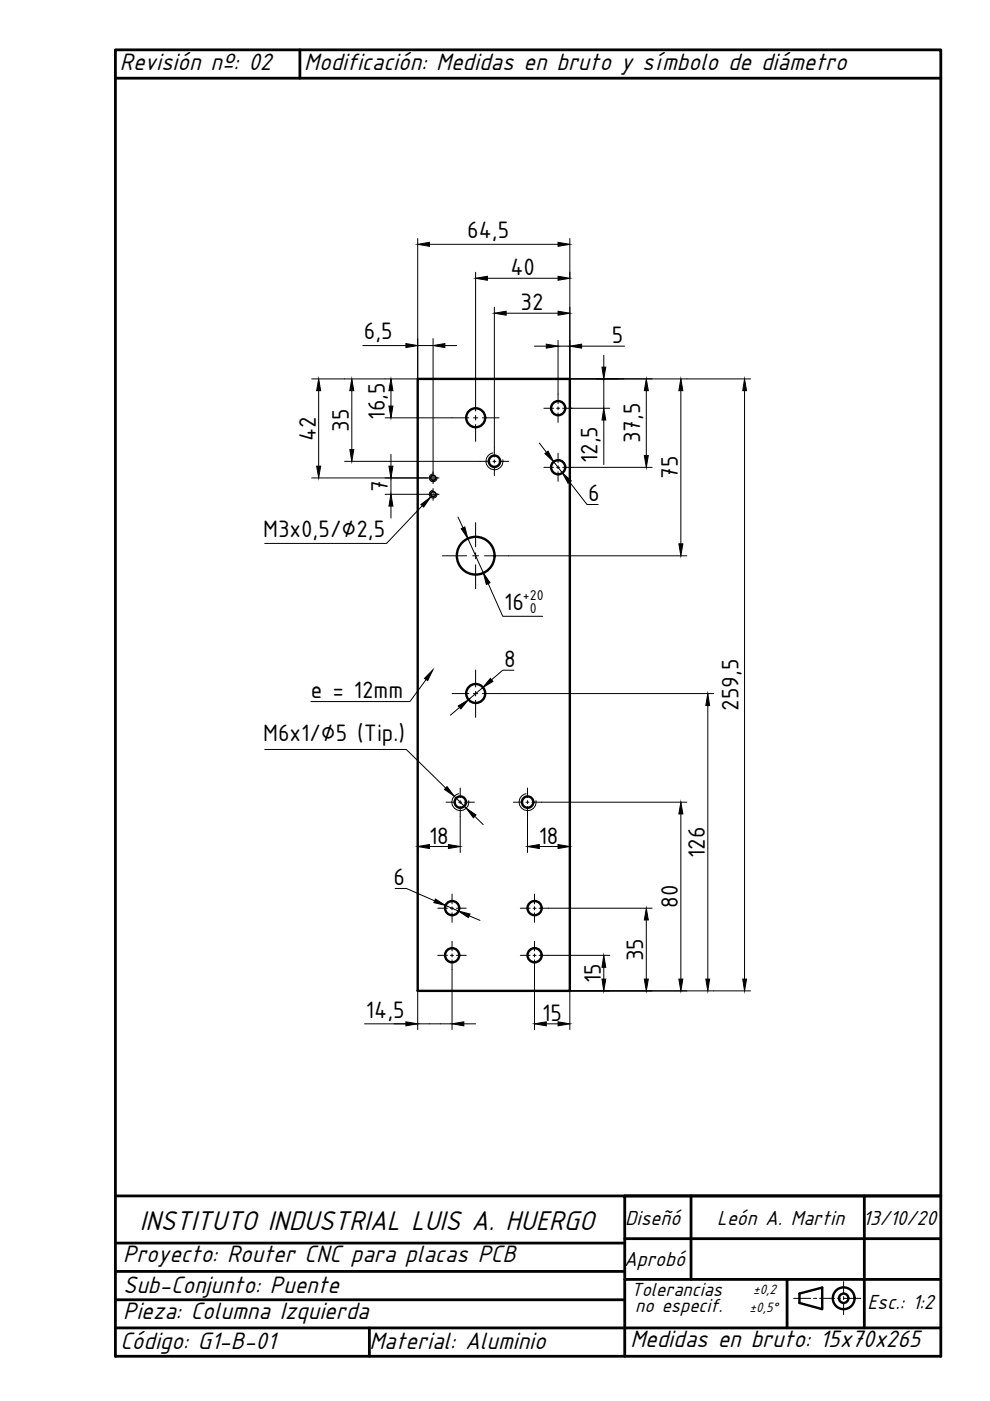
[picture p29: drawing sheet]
<svg xmlns="http://www.w3.org/2000/svg" width="210mm" height="297mm" viewBox="0 0 210 297" stroke-linecap="round" stroke-linejoin="round" font-family="sans-serif">
<defs><g id="words">
<text font-size="6.4" x="29.6" y="260.9">INSTITUTO INDUSTRIAL LUIS A. HUERGO</text>
<g font-size="5.6">
<text x="25.4" y="14.8">Revisión nº: 02</text>
<text x="64.5" y="14.8">Modificación: Medidas en bruto y símbolo de diámetro</text>
<text x="26.1" y="267.6">Proyecto: Router CNC para placas PCB</text>
<text x="26.1" y="274.1">Sub-Conjunto: Puente</text>
<text x="26.1" y="279.6">Pieza: Columna Izquierda</text>
<text x="25.5" y="286">Código: G1-B-01</text>
<text x="78.3" y="286.1">Material: Aluminio</text>
<text x="133.6" y="285.7">Medidas en bruto: 15x70x265</text>
</g>
<g font-size="5.4">
<text x="99.1" y="50.5">64,5</text>
<text x="108.2" y="58.4">40</text>
<text x="110.4" y="65.8">32</text>
<text x="77.2" y="72">6,5</text>
<text x="129.7" y="72.8">5</text>
<text x="81.6" y="89" transform="rotate(-90 81.6 89)">16,5</text>
<text x="67" y="93.5" transform="rotate(-90 67 93.5)">42</text>
<text x="74" y="91.5" transform="rotate(-90 74 91.5)">35</text>
<text x="135.7" y="94" transform="rotate(-90 135.7 94)">37,5</text>
<text x="126.7" y="98.2" transform="rotate(-90 126.7 98.2)">12,5</text>
<text x="143.7" y="101.5" transform="rotate(-90 143.7 101.5)">75</text>
<text x="82.3" y="104.3" transform="rotate(-90 82.3 104.3)">7</text>
<text x="124.7" y="106.3">6</text>
<text x="55.8" y="113.9">M3x0,5/∅2,5</text>
<text x="106.9" y="129.3">16</text>
<text x="106.9" y="141.5">8</text>
<text x="65.9" y="148.1">e = 12mm</text>
<text x="156.5" y="150.7" transform="rotate(-90 156.5 150.7)">259,5</text>
<text x="55.8" y="157.2">M6x1/∅5 (Tip.)</text>
<text x="91" y="178.9">18</text>
<text x="114.2" y="178.9">18</text>
<text x="149.4" y="181.9" transform="rotate(-90 149.4 181.9)">126</text>
<text x="83.4" y="187.7">6</text>
<text x="143.7" y="192.5" transform="rotate(-90 143.7 192.5)">80</text>
<text x="136.4" y="203.8" transform="rotate(-90 136.4 203.8)">35</text>
<text x="127.4" y="208.4" transform="rotate(-90 127.4 208.4)">15</text>
<text x="77.6" y="215.8">14,5</text>
<text x="115" y="216.4">15</text>
</g>
<g font-size="4.8">
<text x="132.5" y="259.8">Diseñó</text>
<text x="152.1" y="259.7">León A. Martin</text>
<text x="182.9" y="259.7">13/10/20</text>
<text x="132.3" y="268.5">Aprobó</text>
<text x="183.9" y="277.5">Esc.: 1:2</text>
</g>
<g font-size="4.5">
<text x="133.8" y="274.7">Tolerancias</text>
<text x="134.7" y="278.2">no especif.</text>
</g>
<g font-size="3.3">
<text x="110.9" y="127.2">+20</text>
<text x="112.3" y="130">0</text>
</g>
<g font-size="3.2">
<text x="159.7" y="274.3">±0,2</text>
<text x="158.9" y="278.1">±0,5°</text>
</g>
</g></defs>
<!-- layer: 0 -->
<g fill="none" stroke="#000" stroke-width=".59">
<path d="M63.6 10.6v6M24.5 253.6h108v34M132.5 253.6h67M146.5 253.6v17.7M183.3 253.6v27.9M24.5 275.6h108M24.5 269.6h108M24.5 263.6h108M132.5 271.3h67M132.5 262.6h67M166.9 271.3v10.2M24.5 287.6v-277h175v277"/>
<path d="M24.5 281.5h175M78.3 281.5v6.1"/>
</g>
<!-- layer: DIBUJO -->
<path d="M24.5 16.6h175M24.5 287.6h175" fill="none" stroke="#000" stroke-width=".59"/>
<!-- layer: 0 -->
<g fill="none" stroke="#000" stroke-width=".51">
<path d="M169.5 274.3l4.8-1.3v4.6l-4.8-1.3z"/>
<circle cx="178.9" cy="275.3" r="2.31"/>
<circle cx="178.9" cy="275.3" r=".99"/>
</g>
<g fill="none" stroke="#000" stroke-width=".21">
<path d="M88.6 50.6v29.7h-22.5M91.1 51.8h27.2M100.8 57.7v29.5M103.3 59h15M120.8 50.6v29.7h38.3M76.9 73.3h9.2M88.6 73.3h3.2M91.8 71.8v29.3M94.3 73.3h2.5M104.8 65.1v31.8M107.3 66.4h11M113.3 73.4h2.5"/>
<path d="M118.3 72.2v13.4M118.3 73.4h2.5M123.3 73.4h9.1M128 75.3v2.5M67.6 82.8v16M73.1 97.8h30.8M74.6 82.8v12.5M81.7 88.6h17.7M82.9 82.8v3.3M82.9 96.3v2.5M100.4 88.6h.9M100.8 88.1v1"/>
<path d="M100.8 90v3.6M102.3 88.6h3.5M104.5 97.8h.7M104.5 96a1.8 1.8 0 0 0-1.4 2.1 1.8 1.8 0 0 0 2.1 1.5 1.8 1.8 0 0 0 1.4-2.1M104.8 97.5v.7M104.8 98.8v2M105.8 97.8h2M114.3 93.9l1.6 2M115.3 99.1h2.1M115.3 86.6h2.1M117.4 97.9l1.9 2.4M118 99.1h.7"/>
<path d="M118 86.6h.7M118.3 86.3v.6M118.3 87.5v2.1M118.3 96.1v2M118.3 98.7v.7M119.3 99.1h19M119.3 86.6h10M127.6 80.3h.1M128 80.3v6.3M128 88.8v9.7M137 82.8v13.8M144.4 82.8v32.5"/>
<path d="M157.9 82.8v124.8M66.1 101.3h25.5M81.7 104.8h9.9M82.9 101.3v3.5M82.9 107.3v2.5M89.5 107.2l-7.5 8h-25.9M91.7 100.5a.83 .83 0 0 0-.7 1 .83 .83 0 0 0 1 .6 .83 .83 0 0 0 .7-.9M91.7 104a.83 .83 0 0 0-.7 .9 .83 .83 0 0 0 1 .7 .83 .83 0 0 0 .7-1M91.7 104.8h.2M91.7 101.3h.2M91.8 101.2v.2M91.8 101.5v1.1"/>
<path d="M91.8 103.6v1M91.8 104.8v.1M91.8 105.1v1M92.1 104.8h1M92.1 101.3h1M93.8 117.8h5.1M97.1 109.6l1.1 2.3M99.2 114.2l3.3 7.3M100.2 117.8h1.3M100.8 110.8v5.1M100.8 117.2v1.3M100.8 119.7v5.1"/>
<path d="M102.7 117.8h42.9M118.3 100v2.1M120.8 102.2l3.7 4.8h2.3M103.5 123.7l3.1 7h8.5M56.1 158.9h30l8.4 8.2M90.3 144.1l-3.4 4.6h-21M95.8 147.1h3.6M97.4 150l-1.9 1.6M100.4 147.1h.9M100.8 142.1v3.6M100.8 146.6v1M100.8 148.5v3.6"/>
<path d="M102.3 147.1h49M102.4 145.8l-3.1 2.6M109 142.1h-2.4l-2.4 2M150.1 149.6v58M88.6 173.1v7.6M91.1 179.5h4M94.6 170.1h2M96.3 168.8l2.5 2.6M97.2 170.1h.7M97.3 168.3a1.8 1.8 0 0 0-1.5 2.1 1.8 1.8 0 0 0 2.1 1.4 1.8 1.8 0 0 0 1.5-2.1M97.6 167.1v2M97.6 169.7v.7"/>
<path d="M97.6 171v9.7M98.5 170.1h2.1M100.7 173.1l1.7 1.7M108.8 170.1h2.1M111.5 170.1h.6M111.6 168.3a1.8 1.8 0 0 0-1.5 2.1 1.8 1.8 0 0 0 2.1 1.4 1.8 1.8 0 0 0 1.4-2.1M111.8 167.1v2M111.8 169.7v.7M111.8 171v9.7M112.8 170.1h32.8M114.3 179.5h4M120.8 173.1v7.6"/>
<path d="M144.4 172.6v35M83.8 188.4h2.3l6.1 2.6M92.8 192.6h2.1M94.4 192l2.8 1.2M95.5 192.6h.6M95.8 189.6v2M95.8 192.3v.6M95.8 193.5v2.1M95.8 199.6v2M96.8 192.6h2M99.5 194.2l2.3 .9M110.3 192.6h2.1"/>
<path d="M113 192.6h.7M113.3 189.6v2M113.3 192.3v.6M113.3 193.5v2.1M113.3 199.6v2M114.3 192.6h24M137 195.1v12.5M77.3 217.1h18.5M88.6 210.1v8.2M92.8 202.6h2.1M95.5 202.6h.6M95.8 202.3v.6"/>
<path d="M95.8 203.5v14.8M96.8 202.6h2M98.3 217.1h2.5M110.3 202.6h2.1M113 202.6h.7M113.3 202.3v.6M113.3 203.5v14.8M114.3 202.6h15M115.8 217.1h2.5M128 205.1v2.5M159.1 210.1h-38.3v8.2M168.3 275.3h3.6"/>
<path d="M172.5 275.3h.6M173.8 275.3h3.2M177.6 275.3h.6M178.9 271.7v2.6M178.9 274.9v.6M178.9 276.2v2.5M178.9 275.3h3.6"/>
</g>
<!-- layer: Visible (ISO) -->
<g fill="none" stroke="#000" stroke-width=".51">
<path d="M88.6 80.3h32.2v129.8h-32.2z"/>
<circle cx="100.9" cy="88.6" r="2.01"/>
<circle cx="104.8" cy="97.8" r="1.21"/>
<circle cx="118.3" cy="86.5" r="1.5"/>
<circle cx="118.3" cy="99.1" r="1.5"/>
<circle cx="100.9" cy="117.8" r="4"/>
<circle cx="100.9" cy="147" r="2.01"/>
<circle cx="97.6" cy="170.1" r="1.21"/>
<circle cx="111.9" cy="170.1" r="1.21"/>
<circle cx="95.9" cy="192.5" r="1.5"/>
<circle cx="113.3" cy="192.5" r="1.5"/>
<circle cx="95.9" cy="202.5" r="1.5"/>
<circle cx="113.3" cy="202.5" r="1.5"/>
</g>
<!-- layer: 0 -->
<g fill="#000" stroke="#000" stroke-width=".21">
<path d="M88.6 51.8l2.5-.4v.8zM100.8 59l2.5-.4v.8zM118.3 51.4l2.5 .4-2.5 .4zM118.3 58.6l2.5 .4-2.5 .4zM86.1 72.8l2.5 .5-2.5 .4zM91.8 73.3l2.5-.5v.9zM104.8 66.4l2.5-.4v.8zM115.8 73l2.5 .4-2.5 .4zM118.3 66l2.5 .4-2.5 .4zM120.8 73.4l2.5-.4v.8zM127.6 77.8h.8l-.4 2.5zM67.6 80.3l.4 2.5h-.9z"/>
<path d="M67.1 98.8h.9l-.4 2.5zM74.6 80.3l.4 2.5h-.8zM74.2 95.3h.8l-.4 2.5zM82.9 80.3l.4 2.5h-.8zM82.5 86.1h.8l-.4 2.5zM82.5 98.8h.8l-.4 2.5zM115.5 96.2l.7-.5 1.2 2.2zM128 86.6l.4 2.5h-.8zM137 80.3l.5 2.5h-.9zM136.6 96.6h.9l-.5 2.5zM144.4 80.3l.4 2.5h-.9zM157.9 80.3l.4 2.5h-.8z"/>
<path d="M82.9 104.8l.4 2.5h-.8zM89.2 107l2.1-1.6-1.5 2.1zM97.8 112.1l.8-.4 .6 2.5zM119.3 100.3l1.8 1.7-.7 .5zM143.9 115.3h.9l-.4 2.5zM102.5 121.5l1.4 2.1-.8 .3zM91.8 142l-1.1 2.3-.7-.5zM97.2 149.7l2.1-1.3-1.6 1.9zM104 143.8l.5 .7-2.1 1.3zM150.1 147.1l.4 2.5h-.9zM88.6 179.5l2.5-.4v.8zM94.8 166.8l1.5 2-2.1-1.4z"/>
<path d="M95.1 179.1l2.5 .4-2.5 .4zM98.8 171.4l2.1 1.4-.5 .6zM111.8 179.5l2.5-.4v.8zM118.3 179.1l2.5 .4-2.5 .4zM144.4 170.1l.4 2.5h-.9zM92.3 190.6l2.1 1.4-2.4-.6zM97.2 193.2l2.5 .6-.4 .7zM137 192.6l.5 2.5h-.9zM86.1 216.6l2.5 .5-2.5 .4zM95.8 217.1l2.5-.5v.9zM113.3 217.1l2.5-.5v.9zM118.3 216.6l2.5 .5-2.5 .4z"/>
<path d="M127.6 207.6h.8l-.4 2.5zM128 202.6l.4 2.5h-.8zM136.6 207.6h.9l-.5 2.5zM143.9 207.6h.9l-.4 2.5zM149.6 207.6h.9l-.4 2.5zM157.5 207.6h.8l-.4 2.5z"/>
</g>
<g fill="none" stroke="#000" stroke-width=".38">
<circle cx="91.8" cy="104.8" r=".53"/>
<circle cx="91.8" cy="101.3" r=".53"/>
</g>
<use href="#words"/>
</svg>
